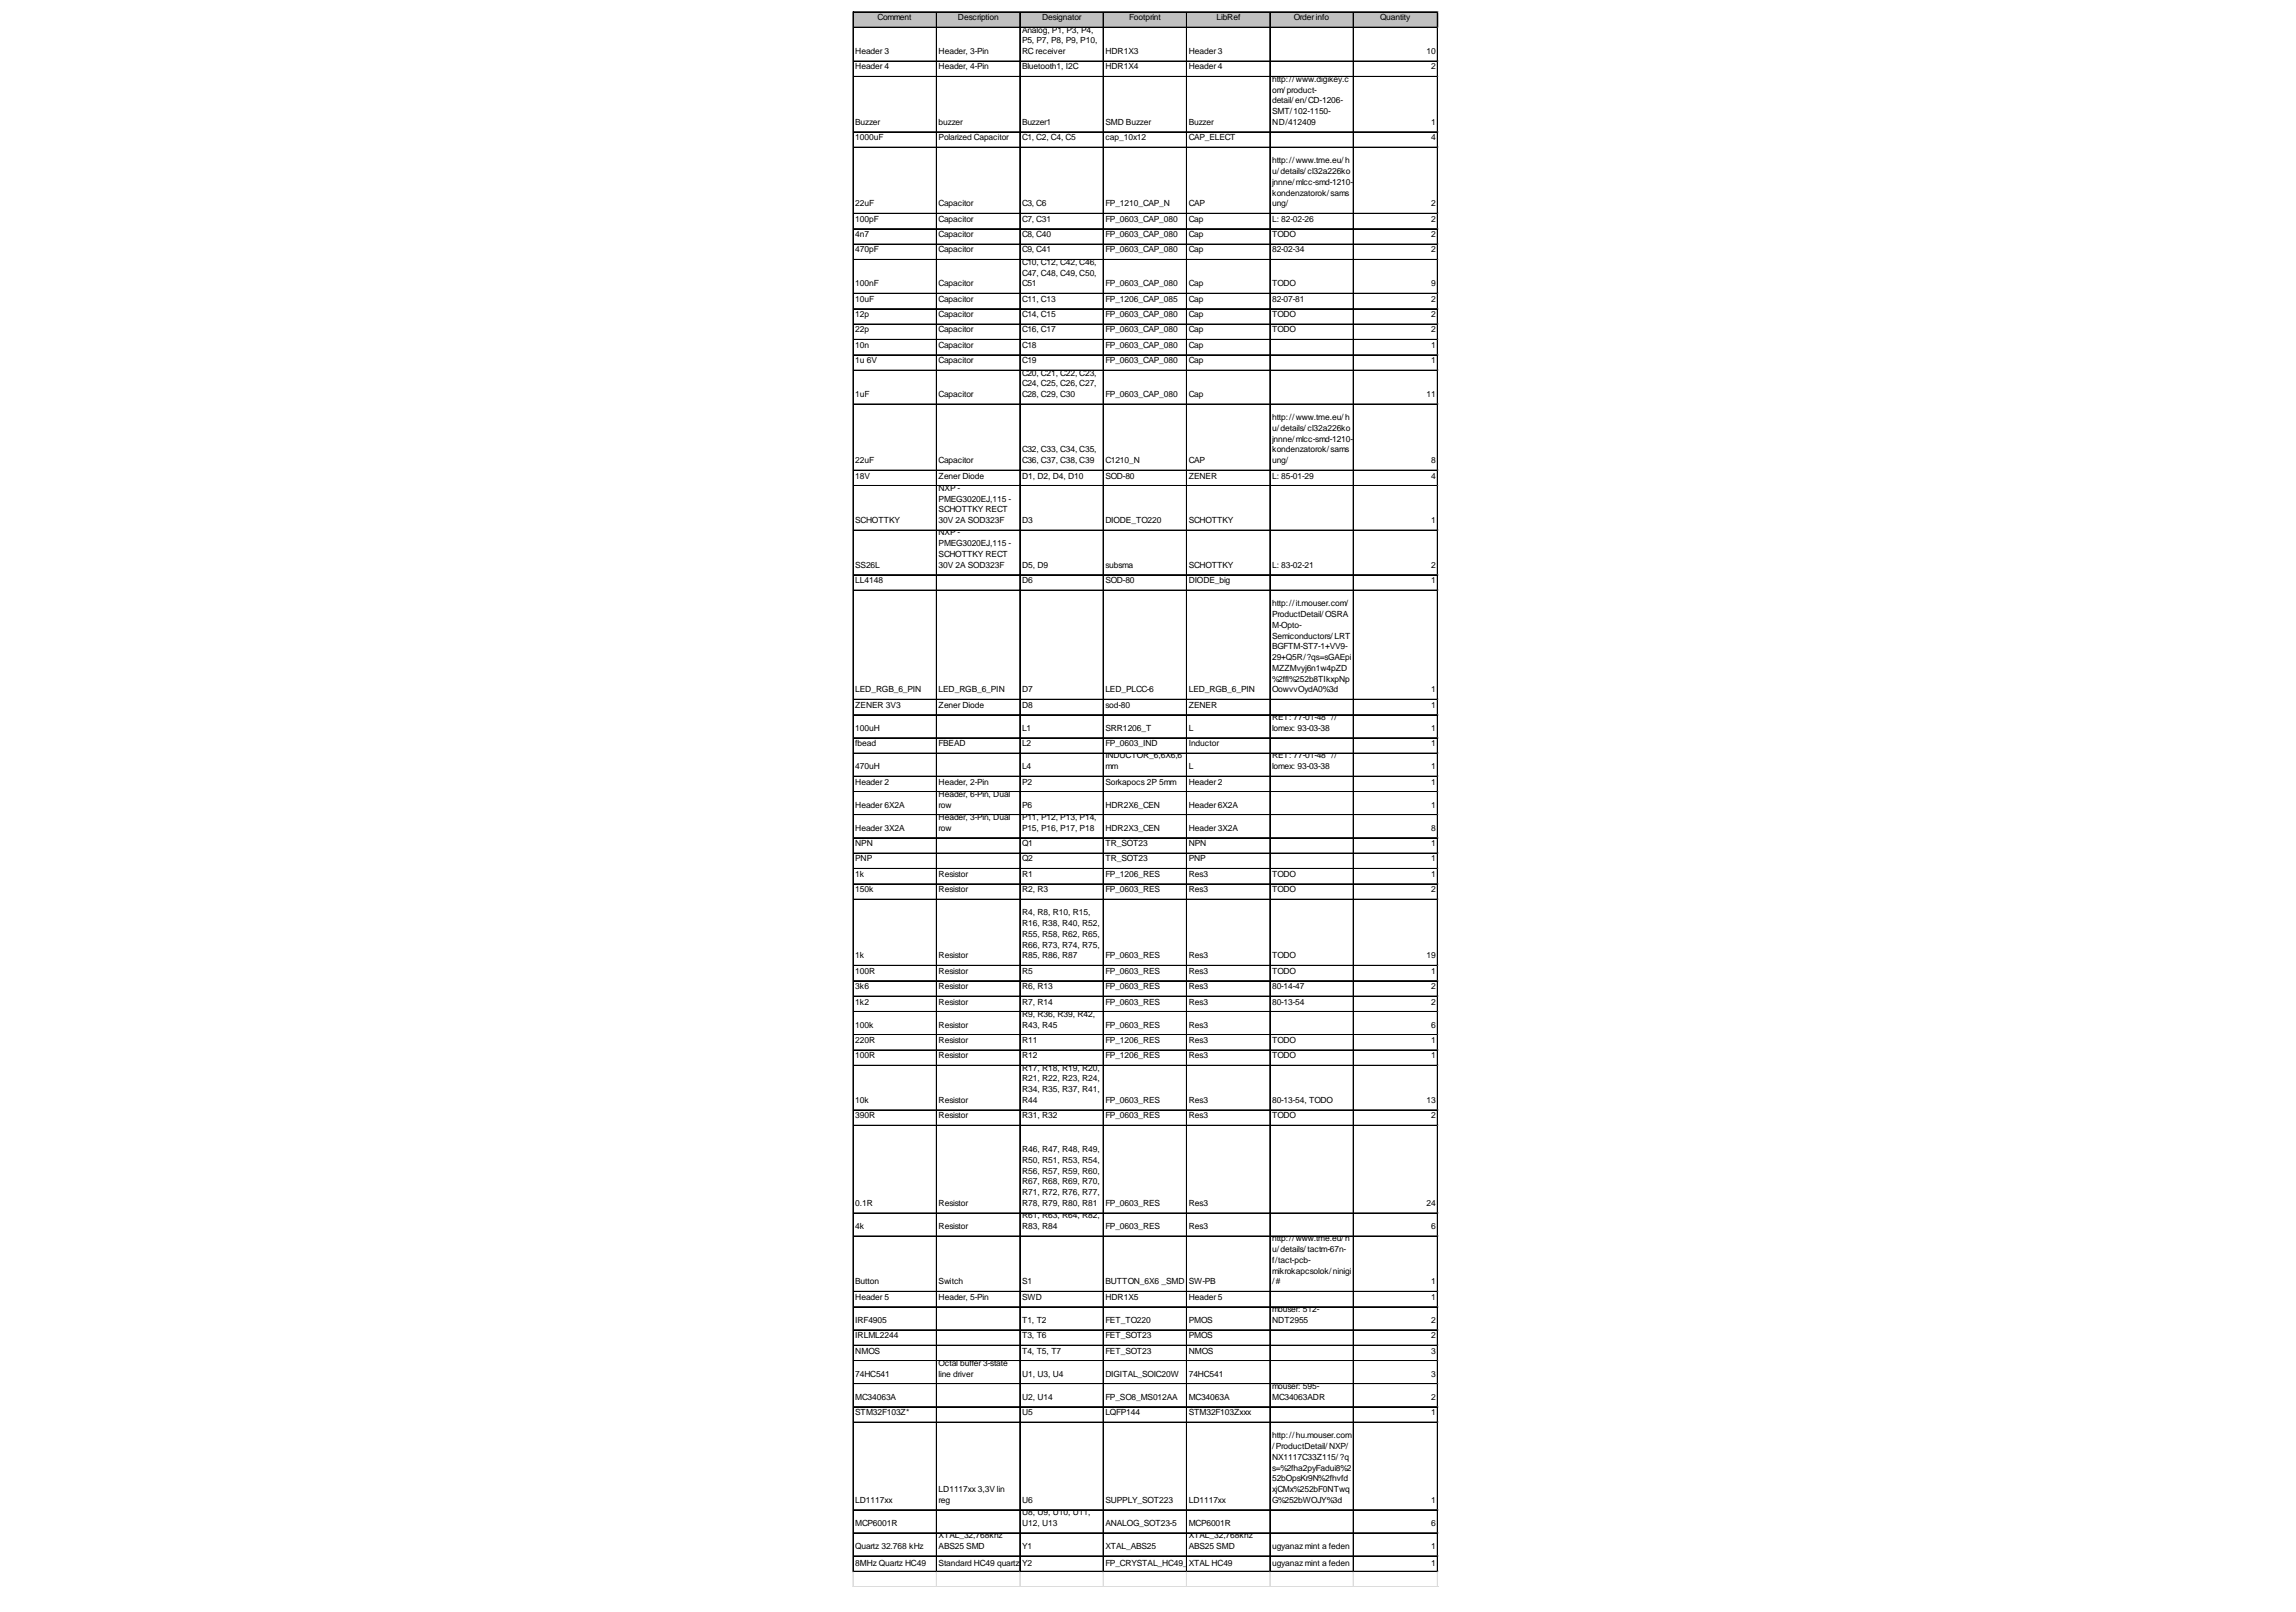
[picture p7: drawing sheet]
<svg xmlns="http://www.w3.org/2000/svg" width="288mm" height="202mm" viewBox="0 0 288 202" stroke-linecap="round" stroke-linejoin="round" font-family="sans-serif">
<defs><g id="words">
<g font-size="1.1">
<text x="110" y="2.5">Comment</text>
<text x="120.1" y="2.5">Description</text>
<text x="128.1" y="4.1">Analog, P1, P3, P4,</text>
<text x="128.1" y="5.4">P5, P7, P8, P9, P10,</text>
<text x="130.7" y="2.5">Designator</text>
<text x="141.6" y="2.5">Footprint</text>
<text x="152.5" y="2.5">LibRef</text>
<text x="162.2" y="2.5">Order info</text>
<text x="173" y="2.5">Quantity</text>
<text x="107.2" y="6.8">Header 3</text>
<text x="107.2" y="8.7">Header 4</text>
<text x="117.7" y="6.8">Header, 3-Pin</text>
<text x="117.7" y="8.7">Header, 4-Pin</text>
<text x="128.1" y="6.8">RC receiver</text>
<text x="128.1" y="8.7">Bluetooth1, I2C</text>
<text x="138.6" y="6.8">HDR1X3</text>
<text x="138.6" y="8.7">HDR1X4</text>
<text x="149" y="6.8">Header 3</text>
<text x="149" y="8.7">Header 4</text>
<text x="159.5" y="10.3">http://www.digikey.c</text>
<text x="159.5" y="11.6">om/product-</text>
<text x="178.8" y="6.8">10</text>
<text x="179.4" y="8.7">2</text>
<text x="107.2" y="15.7">Buzzer</text>
<text x="107.2" y="17.6">1000uF</text>
<text x="117.7" y="15.7">buzzer</text>
<text x="117.7" y="17.6">Polarized Capacitor</text>
<text x="128.1" y="15.7">Buzzer1</text>
<text x="128.1" y="17.6">C1, C2, C4, C5</text>
<text x="138.6" y="15.7">SMD Buzzer</text>
<text x="138.6" y="17.6">cap_10x12</text>
<text x="149" y="15.7">Buzzer</text>
<text x="149" y="17.6">CAP_ELECT</text>
<text x="159.5" y="13">detail/en/CD-1206-</text>
<text x="159.5" y="14.3">SMT/102-1150-</text>
<text x="159.5" y="15.7">ND/412409</text>
<text x="179.4" y="15.7">1</text>
<text x="179.4" y="17.6">4</text>
<text x="159.5" y="20.5">http://www.tme.eu/h</text>
<text x="159.5" y="21.8">u/details/cl32a226ko</text>
<text x="159.5" y="23.2">jnnne/mlcc-smd-1210-</text>
<text x="107.2" y="25.9">22uF</text>
<text x="107.2" y="27.8">100pF</text>
<text x="107.2" y="29.7">4n7</text>
<text x="117.7" y="25.9">Capacitor</text>
<text x="117.7" y="27.8">Capacitor</text>
<text x="117.7" y="29.7">Capacitor</text>
<text x="128.1" y="25.9">C3, C6</text>
<text x="128.1" y="27.8">C7, C31</text>
<text x="128.1" y="29.7">C8, C40</text>
<text x="138.6" y="25.9">FP_1210_CAP_N</text>
<text x="138.6" y="27.8">FP_0603_CAP_080</text>
<text x="138.6" y="29.7">FP_0603_CAP_080</text>
<text x="149" y="25.9">CAP</text>
<text x="149" y="27.8">Cap</text>
<text x="149" y="29.7">Cap</text>
<text x="159.5" y="24.5">kondenzatorok/sams</text>
<text x="159.5" y="25.9">ung/</text>
<text x="159.5" y="27.8">L: 82-02-26</text>
<text x="159.5" y="29.7">TODO</text>
<text x="179.4" y="25.9">2</text>
<text x="179.4" y="27.8">2</text>
<text x="179.4" y="29.7">2</text>
<text x="107.2" y="31.7">470pF</text>
<text x="107.2" y="35.9">100nF</text>
<text x="117.7" y="31.7">Capacitor</text>
<text x="117.7" y="35.9">Capacitor</text>
<text x="128.1" y="31.7">C9, C41</text>
<text x="128.1" y="33.2">C10, C12, C42, C46,</text>
<text x="128.1" y="34.6">C47, C48, C49, C50,</text>
<text x="128.1" y="35.9">C51</text>
<text x="138.6" y="31.7">FP_0603_CAP_080</text>
<text x="138.6" y="35.9">FP_0603_CAP_080</text>
<text x="149" y="31.7">Cap</text>
<text x="149" y="35.9">Cap</text>
<text x="159.5" y="31.7">82-02-34</text>
<text x="159.5" y="35.9">TODO</text>
<text x="179.4" y="31.7">2</text>
<text x="179.4" y="35.9">9</text>
<text x="107.2" y="37.8">10uF</text>
<text x="107.2" y="39.8">12p</text>
<text x="107.2" y="41.7">22p</text>
<text x="117.7" y="37.8">Capacitor</text>
<text x="117.7" y="39.8">Capacitor</text>
<text x="117.7" y="41.7">Capacitor</text>
<text x="128.1" y="37.8">C11, C13</text>
<text x="128.1" y="39.8">C14, C15</text>
<text x="128.1" y="41.7">C16, C17</text>
<text x="138.6" y="37.8">FP_1206_CAP_085</text>
<text x="138.6" y="39.8">FP_0603_CAP_080</text>
<text x="138.6" y="41.7">FP_0603_CAP_080</text>
<text x="149" y="37.8">Cap</text>
<text x="149" y="39.8">Cap</text>
<text x="149" y="41.7">Cap</text>
<text x="159.5" y="37.8">82-07-81</text>
<text x="159.5" y="39.8">TODO</text>
<text x="159.5" y="41.7">TODO</text>
<text x="179.4" y="37.8">2</text>
<text x="179.4" y="39.8">2</text>
<text x="179.4" y="41.7">2</text>
<text x="107.2" y="43.6">10n</text>
<text x="107.2" y="45.5">1u 6V</text>
<text x="117.7" y="43.6">Capacitor</text>
<text x="117.7" y="45.5">Capacitor</text>
<text x="128.1" y="43.6">C18</text>
<text x="128.1" y="45.5">C19</text>
<text x="128.1" y="47.1">C20, C21, C22, C23,</text>
<text x="138.6" y="43.6">FP_0603_CAP_080</text>
<text x="138.6" y="45.5">FP_0603_CAP_080</text>
<text x="149" y="43.6">Cap</text>
<text x="149" y="45.5">Cap</text>
<text x="179.4" y="43.6">1</text>
<text x="179.4" y="45.5">1</text>
<text x="107.2" y="49.8">1uF</text>
<text x="117.7" y="49.8">Capacitor</text>
<text x="128.1" y="48.4">C24, C25, C26, C27,</text>
<text x="128.1" y="49.8">C28, C29, C30</text>
<text x="138.6" y="49.8">FP_0603_CAP_080</text>
<text x="149" y="49.8">Cap</text>
<text x="159.5" y="52.7">http://www.tme.eu/h</text>
<text x="178.8" y="49.8">11</text>
<text x="107.2" y="58.1">22uF</text>
<text x="117.7" y="58.1">Capacitor</text>
<text x="128.1" y="56.7">C32, C33, C34, C35,</text>
<text x="128.1" y="58.1">C36, C37, C38, C39</text>
<text x="138.6" y="58.1">C1210_N</text>
<text x="149" y="58.1">CAP</text>
<text x="159.5" y="54">u/details/cl32a226ko</text>
<text x="159.5" y="55.4">jnnne/mlcc-smd-1210-</text>
<text x="159.5" y="56.7">kondenzatorok/sams</text>
<text x="159.5" y="58.1">ung/</text>
<text x="179.4" y="58.1">8</text>
<text x="107.2" y="60">18V</text>
<text x="107.2" y="65.6">SCHOTTKY</text>
<text x="117.7" y="60">Zener Diode</text>
<text x="117.7" y="61.6">NXP -</text>
<text x="117.7" y="62.9">PMEG3020EJ,115 -</text>
<text x="117.7" y="64.3">SCHOTTKY RECT</text>
<text x="117.7" y="65.6">30V 2A SOD323F</text>
<text x="128.1" y="60">D1, D2, D4, D10</text>
<text x="128.1" y="65.6">D3</text>
<text x="138.6" y="60">SOD-80</text>
<text x="138.6" y="65.6">DIODE_TO220</text>
<text x="149" y="60">ZENER</text>
<text x="149" y="65.6">SCHOTTKY</text>
<text x="159.5" y="60">L: 85-01-29</text>
<text x="179.4" y="60">4</text>
<text x="179.4" y="65.6">1</text>
<text x="107.2" y="71.2">SS26L</text>
<text x="117.7" y="67.1">NXP -</text>
<text x="117.7" y="68.5">PMEG3020EJ,115 -</text>
<text x="117.7" y="69.8">SCHOTTKY RECT</text>
<text x="117.7" y="71.2">30V 2A SOD323F</text>
<text x="128.1" y="71.2">D5, D9</text>
<text x="138.6" y="71.2">subsma</text>
<text x="149" y="71.2">SCHOTTKY</text>
<text x="159.5" y="71.2">L: 83-02-21</text>
<text x="179.4" y="71.2">2</text>
<text x="107.2" y="73.1">LL4148</text>
<text x="128.1" y="73.1">D6</text>
<text x="138.6" y="73.1">SOD-80</text>
<text x="149" y="73.1">DIODE_big</text>
<text x="159.5" y="76">http://it.mouser.com/</text>
<text x="159.5" y="77.4">ProductDetail/OSRA</text>
<text x="179.4" y="73.1">1</text>
<text x="159.5" y="78.7">M-Opto-</text>
<text x="159.5" y="80.1">Semiconductors/LRT</text>
<text x="159.5" y="81.4">BGFTM-ST7-1+VV9-</text>
<text x="159.5" y="82.8">29+Q5R/?qs=sGAEpi</text>
<text x="107.2" y="86.8">LED_RGB_6_PIN</text>
<text x="107.2" y="88.7">ZENER 3V3</text>
<text x="117.7" y="86.8">LED_RGB_6_PIN</text>
<text x="117.7" y="88.7">Zener Diode</text>
<text x="128.1" y="86.8">D7</text>
<text x="128.1" y="88.7">D8</text>
<text x="138.6" y="86.8">LED_PLCC-6</text>
<text x="138.6" y="88.7">sod-80</text>
<text x="149" y="86.8">LED_RGB_6_PIN</text>
<text x="149" y="88.7">ZENER</text>
<text x="159.5" y="84.1">MZZMvyj6n1w4pZD</text>
<text x="159.5" y="85.5">%2ffl%252b8TIkxpNp</text>
<text x="159.5" y="86.8">OowvvOydA0%3d</text>
<text x="179.4" y="86.8">1</text>
<text x="179.4" y="88.7">1</text>
<text x="107.2" y="91.6">100uH</text>
<text x="107.2" y="93.6">fbead</text>
<text x="117.7" y="93.6">FBEAD</text>
<text x="128.1" y="91.6">L1</text>
<text x="128.1" y="93.6">L2</text>
<text x="138.6" y="91.6">SRR1206_T</text>
<text x="138.6" y="93.6">FP_0603_IND</text>
<text x="138.6" y="95.1">INDUCTOR_6,6X6,6</text>
<text x="149" y="91.6">L</text>
<text x="149" y="93.6">Inductor</text>
<text x="159.5" y="90.3">RET: 77-01-48 //</text>
<text x="159.5" y="91.6">lomex: 93-03-38</text>
<text x="159.5" y="95.1">RET: 77-01-48 //</text>
<text x="179.4" y="91.6">1</text>
<text x="179.4" y="93.6">1</text>
<text x="107.2" y="96.5">470uH</text>
<text x="107.2" y="98.4">Header 2</text>
<text x="107.2" y="101.3">Header 6X2A</text>
<text x="117.7" y="98.4">Header, 2-Pin</text>
<text x="117.7" y="99.9">Header, 6-Pin, Dual</text>
<text x="117.7" y="101.3">row</text>
<text x="128.1" y="96.5">L4</text>
<text x="128.1" y="98.4">P2</text>
<text x="128.1" y="101.3">P6</text>
<text x="138.6" y="96.5">mm</text>
<text x="138.6" y="98.4">Sorkapocs 2P 5mm</text>
<text x="138.6" y="101.3">HDR2X6_CEN</text>
<text x="149" y="96.5">L</text>
<text x="149" y="98.4">Header 2</text>
<text x="149" y="101.3">Header 6X2A</text>
<text x="159.5" y="96.5">lomex: 93-03-38</text>
<text x="179.4" y="96.5">1</text>
<text x="179.4" y="98.4">1</text>
<text x="179.4" y="101.3">1</text>
<text x="107.2" y="104.2">Header 3X2A</text>
<text x="107.2" y="106.1">NPN</text>
<text x="117.7" y="102.8">Header, 3-Pin, Dual</text>
<text x="117.7" y="104.2">row</text>
<text x="128.1" y="102.8">P11, P12, P13, P14,</text>
<text x="128.1" y="104.2">P15, P16, P17, P18</text>
<text x="128.1" y="106.1">Q1</text>
<text x="138.6" y="104.2">HDR2X3_CEN</text>
<text x="138.6" y="106.1">TR_SOT23</text>
<text x="149" y="104.2">Header 3X2A</text>
<text x="149" y="106.1">NPN</text>
<text x="179.4" y="104.2">8</text>
<text x="179.4" y="106.1">1</text>
<text x="107.2" y="108">PNP</text>
<text x="107.2" y="110">1k</text>
<text x="107.2" y="111.9">150k</text>
<text x="117.7" y="110">Resistor</text>
<text x="117.7" y="111.9">Resistor</text>
<text x="128.1" y="108">Q2</text>
<text x="128.1" y="110">R1</text>
<text x="128.1" y="111.9">R2, R3</text>
<text x="138.6" y="108">TR_SOT23</text>
<text x="138.6" y="110">FP_1206_RES</text>
<text x="138.6" y="111.9">FP_0603_RES</text>
<text x="149" y="108">PNP</text>
<text x="149" y="110">Res3</text>
<text x="149" y="111.9">Res3</text>
<text x="159.5" y="110">TODO</text>
<text x="159.5" y="111.9">TODO</text>
<text x="179.4" y="108">1</text>
<text x="179.4" y="110">1</text>
<text x="179.4" y="111.9">2</text>
<text x="128.1" y="114.8">R4, R8, R10, R15,</text>
<text x="128.1" y="116.1">R16, R38, R40, R52,</text>
<text x="128.1" y="117.5">R55, R58, R62, R65,</text>
<text x="128.1" y="118.8">R66, R73, R74, R75,</text>
<text x="107.2" y="120.2">1k</text>
<text x="107.2" y="122.1">100R</text>
<text x="107.2" y="124">3k6</text>
<text x="107.2" y="126">1k2</text>
<text x="117.7" y="120.2">Resistor</text>
<text x="117.7" y="122.1">Resistor</text>
<text x="117.7" y="124">Resistor</text>
<text x="117.7" y="126">Resistor</text>
<text x="128.1" y="120.2">R85, R86, R87</text>
<text x="128.1" y="122.1">R5</text>
<text x="128.1" y="124">R6, R13</text>
<text x="128.1" y="126">R7, R14</text>
<text x="138.6" y="120.2">FP_0603_RES</text>
<text x="138.6" y="122.1">FP_0603_RES</text>
<text x="138.6" y="124">FP_0603_RES</text>
<text x="138.6" y="126">FP_0603_RES</text>
<text x="149" y="120.2">Res3</text>
<text x="149" y="122.1">Res3</text>
<text x="149" y="124">Res3</text>
<text x="149" y="126">Res3</text>
<text x="159.5" y="120.2">TODO</text>
<text x="159.5" y="122.1">TODO</text>
<text x="159.5" y="124">80-14-47</text>
<text x="159.5" y="126">80-13-54</text>
<text x="178.8" y="120.2">19</text>
<text x="179.4" y="122.1">1</text>
<text x="179.4" y="124">2</text>
<text x="179.4" y="126">2</text>
<text x="107.2" y="128.9">100k</text>
<text x="107.2" y="130.8">220R</text>
<text x="117.7" y="128.9">Resistor</text>
<text x="117.7" y="130.8">Resistor</text>
<text x="128.1" y="127.5">R9, R36, R39, R42,</text>
<text x="128.1" y="128.9">R43, R45</text>
<text x="128.1" y="130.8">R11</text>
<text x="138.6" y="128.9">FP_0603_RES</text>
<text x="138.6" y="130.8">FP_1206_RES</text>
<text x="149" y="128.9">Res3</text>
<text x="149" y="130.8">Res3</text>
<text x="159.5" y="130.8">TODO</text>
<text x="179.4" y="128.9">6</text>
<text x="179.4" y="130.8">1</text>
<text x="107.2" y="132.7">100R</text>
<text x="117.7" y="132.7">Resistor</text>
<text x="128.1" y="132.7">R12</text>
<text x="128.1" y="134.3">R17, R18, R19, R20,</text>
<text x="128.1" y="135.6">R21, R22, R23, R24,</text>
<text x="128.1" y="137">R34, R35, R37, R41,</text>
<text x="138.6" y="132.7">FP_1206_RES</text>
<text x="149" y="132.7">Res3</text>
<text x="159.5" y="132.7">TODO</text>
<text x="179.4" y="132.7">1</text>
<text x="107.2" y="138.3">10k</text>
<text x="107.2" y="140.2">390R</text>
<text x="117.7" y="138.3">Resistor</text>
<text x="117.7" y="140.2">Resistor</text>
<text x="128.1" y="138.3">R44</text>
<text x="128.1" y="140.2">R31, R32</text>
<text x="138.6" y="138.3">FP_0603_RES</text>
<text x="138.6" y="140.2">FP_0603_RES</text>
<text x="149" y="138.3">Res3</text>
<text x="149" y="140.2">Res3</text>
<text x="159.5" y="138.3">80-13-54, TODO</text>
<text x="159.5" y="140.2">TODO</text>
<text x="178.8" y="138.3">13</text>
<text x="179.4" y="140.2">2</text>
<text x="128.1" y="144.5">R46, R47, R48, R49,</text>
<text x="128.1" y="145.8">R50, R51, R53, R54,</text>
<text x="128.1" y="147.2">R56, R57, R59, R60,</text>
<text x="128.1" y="148.5">R67, R68, R69, R70,</text>
<text x="128.1" y="149.9">R71, R72, R76, R77,</text>
<text x="107.2" y="151.2">0.1R</text>
<text x="107.2" y="154.1">4k</text>
<text x="117.7" y="151.2">Resistor</text>
<text x="117.7" y="154.1">Resistor</text>
<text x="128.1" y="151.2">R78, R79, R80, R81</text>
<text x="128.1" y="152.8">R61, R63, R64, R82,</text>
<text x="128.1" y="154.1">R83, R84</text>
<text x="138.6" y="151.2">FP_0603_RES</text>
<text x="138.6" y="154.1">FP_0603_RES</text>
<text x="149" y="151.2">Res3</text>
<text x="149" y="154.1">Res3</text>
<text x="159.5" y="155.7">http://www.tme.eu/h</text>
<text x="178.8" y="151.2">24</text>
<text x="179.4" y="154.1">6</text>
<text x="107.2" y="161.1">Button</text>
<text x="117.7" y="161.1">Switch</text>
<text x="128.1" y="161.1">S1</text>
<text x="138.6" y="161.1">BUTTON_6X6 _SMD</text>
<text x="149" y="161.1">SW-PB</text>
<text x="159.5" y="157">u/details/tactm-67n-</text>
<text x="159.5" y="158.4">f/tact-pcb-</text>
<text x="159.5" y="159.7">mikrokapcsolok/ninigi</text>
<text x="159.5" y="161.1">/#</text>
<text x="179.4" y="161.1">1</text>
<text x="107.2" y="163">Header 5</text>
<text x="107.2" y="165.9">IRF4905</text>
<text x="107.2" y="167.8">IRLML2244</text>
<text x="117.7" y="163">Header, 5-Pin</text>
<text x="128.1" y="163">SWD</text>
<text x="128.1" y="165.9">T1, T2</text>
<text x="128.1" y="167.8">T3, T6</text>
<text x="138.6" y="163">HDR1X5</text>
<text x="138.6" y="165.9">FET_TO220</text>
<text x="138.6" y="167.8">FET_SOT23</text>
<text x="149" y="163">Header 5</text>
<text x="149" y="165.9">PMOS</text>
<text x="149" y="167.8">PMOS</text>
<text x="159.5" y="164.5">mouser: 512-</text>
<text x="159.5" y="165.9">NDT2955</text>
<text x="179.4" y="163">1</text>
<text x="179.4" y="165.9">2</text>
<text x="179.4" y="167.8">2</text>
<text x="107.2" y="169.7">NMOS</text>
<text x="107.2" y="172.6">74HC541</text>
<text x="117.7" y="171.3">Octal buffer 3-state</text>
<text x="117.7" y="172.6">line driver</text>
<text x="128.1" y="169.7">T4, T5, T7</text>
<text x="128.1" y="172.6">U1, U3, U4</text>
<text x="138.6" y="169.7">FET_SOT23</text>
<text x="138.6" y="172.6">DIGITAL_SOIC20W</text>
<text x="149" y="169.7">NMOS</text>
<text x="149" y="172.6">74HC541</text>
<text x="179.4" y="169.7">3</text>
<text x="179.4" y="172.6">3</text>
<text x="107.2" y="175.5">MC34063A</text>
<text x="107.2" y="177.5">STM32F103Z*</text>
<text x="128.1" y="175.5">U2, U14</text>
<text x="128.1" y="177.5">U5</text>
<text x="138.6" y="175.5">FP_SO8_MS012AA</text>
<text x="138.6" y="177.5">LQFP144</text>
<text x="149" y="175.5">MC34063A</text>
<text x="149" y="177.5">STM32F103Zxxx</text>
<text x="159.5" y="174.2">mouser: 595-</text>
<text x="159.5" y="175.5">MC34063ADR</text>
<text x="179.4" y="175.5">2</text>
<text x="179.4" y="177.5">1</text>
<text x="159.5" y="180.3">http://hu.mouser.com</text>
<text x="159.5" y="181.7">/ProductDetail/NXP/</text>
<text x="159.5" y="183">NX1117C33Z115/?q</text>
<text x="159.5" y="184.4">s=%2fha2pyFadui8%2</text>
<text x="159.5" y="185.7">52bOpsKr9N%2fhvfd</text>
<text x="107.2" y="188.4">LD1117xx</text>
<text x="107.2" y="191.3">MCP6001R</text>
<text x="117.7" y="187.1">LD1117xx 3,3V lin</text>
<text x="117.7" y="188.4">reg</text>
<text x="128.1" y="188.4">U6</text>
<text x="128.1" y="190">U8, U9, U10, U11,</text>
<text x="128.1" y="191.3">U12, U13</text>
<text x="138.6" y="188.4">SUPPLY_SOT223</text>
<text x="138.6" y="191.3">ANALOG_SOT23-5</text>
<text x="149" y="188.4">LD1117xx</text>
<text x="149" y="191.3">MCP6001R</text>
<text x="159.5" y="187.1">xjCMx%252bF0NTwq</text>
<text x="159.5" y="188.4">G%252bWOJY%3d</text>
<text x="179.4" y="188.4">1</text>
<text x="179.4" y="191.3">6</text>
<text x="107.2" y="194.2">Quartz 32.768 kHz</text>
<text x="107.2" y="196.4">8MHz Quartz HC49</text>
<text x="117.7" y="192.9">XTAL_32,768khz</text>
<text x="117.7" y="194.2">ABS25 SMD</text>
<text x="117.7" y="196.4">Standard HC49 quartz</text>
<text x="128.1" y="194.2">Y1</text>
<text x="128.1" y="196.4">Y2</text>
<text x="138.6" y="194.2">XTAL_ABS25</text>
<text x="138.6" y="196.4">FP_CRYSTAL_HC49_</text>
<text x="148.9" y="196.4">SMD</text>
<text x="149" y="192.9">XTAL_32,768khz</text>
<text x="149" y="194.2">ABS25 SMD</text>
<text x="149" y="196.4">XTAL HC49</text>
<text x="159.5" y="194.2">ugyanaz mint a feden</text>
<text x="159.5" y="196.4">ugyanaz mint a feden</text>
<text x="179.4" y="194.2">1</text>
<text x="179.4" y="196.4">1</text>
</g>
</g></defs>
<path d="M107 1.5h73.3v2h-73.3z" fill="#c0c0c0"/>
<g fill="none" stroke="#000" stroke-width=".13">
<path d="M106.9 1.5v195.6M107 1.5v195.6M107 1.5h73.3M107 3.4h73.3M107 3.5h73.3M107 7.7h73.3M107 9.6h73.3M107 16.5h73.3M107 16.6h73.3M107 18.5h73.3M117.4 1.6v195.5M127.8 1.6v195.5"/>
<path d="M127.9 1.6v195.5M138.3 1.6v195.5M148.7 1.6v195.5M148.8 1.6v195.5M159.2 1.6v195.5M169.7 1.6v195.5M180.2 1.6v195.5M180.3 1.6v195.5M107 26.7h73.3M107 26.8h73.3M107 28.7h73.3M107 30.6h73.3"/>
<path d="M107 32.5h73.3M107 32.6h73.3M107 36.8h73.3M107 38.7h73.3M107 40.6h73.3M107 40.7h73.3M107 42.6h73.3M107 44.5h73.3M107 46.4h73.3M107 46.5h73.3M107 50.7h73.3M107 58.9h73.3"/>
<path d="M107 59h73.3M107 60.9h73.3M107 66.5h73.3M107 72.1h73.3M107 74h73.3M107 87.7h73.3M107 89.6h73.3M107 89.7h73.3M107 92.5h73.3M107 92.6h73.3M107 94.4h73.3M107 94.5h73.3"/>
<path d="M107 97.3h73.3M107 97.4h73.3M107 99.3h73.3M107 102.1h73.3M107 102.2h73.3M107 105h73.3M107 105.1h73.3M107 107h73.3M107 108.9h73.3M107 110.8h73.3M107 110.9h73.3M107 112.8h73.3"/>
<path d="M107 121h73.3M107 121.1h73.3M107 123h73.3M107 124.9h73.3M107 125h73.3M107 126.8h73.3M107 126.9h73.3M107 129.7h73.3M107 129.8h73.3M107 131.7h73.3M107 133.6h73.3M107 139.2h73.3"/>
<path d="M107 141.1h73.3M107 141.2h73.3M107 152.1h73.3M107 155h73.3M107 161.9h73.3M107 162h73.3M107 163.9h73.3M107 166.8h73.3M107 168.7h73.3M107 170.6h73.3M107 170.7h73.3M107 173.5h73.3"/>
<path d="M107 173.6h73.3M107 176.4h73.3M107 178.3h73.3M107 178.4h73.3M107 189.3h73.3M107 189.4h73.3M107 192.2h73.3M107 192.3h73.3M107 195.1h73.3M107 197h73.3M107 197.1h73.3"/>
</g>
<path d="M106.9 197.1v1.9" fill="none" stroke="#dadcdd" stroke-width=".13"/>
<path d="M106.9 197.1h.1v1.9h-.1z" fill="#dadcdd"/>
<path d="M117.4 197.1v1.9" fill="none" stroke="#dadcdd" stroke-width=".13"/>
<path d="M117.4 197.1h.1v1.9h-.1z" fill="#dadcdd"/>
<path d="M127.8 197.1v1.9" fill="none" stroke="#dadcdd" stroke-width=".13"/>
<path d="M127.8 197.1h.1v1.9h-.1z" fill="#dadcdd"/>
<path d="M138.3 197.1v1.9" fill="none" stroke="#dadcdd" stroke-width=".13"/>
<path d="M138.3 197.1h.1v1.9h-.1z" fill="#dadcdd"/>
<path d="M148.7 197.1v1.9" fill="none" stroke="#dadcdd" stroke-width=".13"/>
<path d="M148.7 197.1h.1v1.9h-.1z" fill="#dadcdd"/>
<path d="M159.2 197.1v1.9" fill="none" stroke="#dadcdd" stroke-width=".13"/>
<path d="M159.2 197.1h.1v1.9h-.1z" fill="#dadcdd"/>
<path d="M169.7 197.1v1.9" fill="none" stroke="#dadcdd" stroke-width=".13"/>
<path d="M169.7 197.1v1.9z" fill="#dadcdd"/>
<path d="M180.2 197.1v1.9" fill="none" stroke="#dadcdd" stroke-width=".13"/>
<path d="M180.2 197.1h.1v1.9h-.1z" fill="#dadcdd"/>
<path d="M180.3 1.5h.1" fill="none" stroke="#dadcdd" stroke-width=".13"/>
<path d="M180.3 1.5v.1z" fill="#dadcdd"/>
<path d="M180.3 3.4h.1" fill="none" stroke="#dadcdd" stroke-width=".13"/>
<path d="M180.3 3.4v.1z" fill="#dadcdd"/>
<path d="M180.3 7.7h.1" fill="none" stroke="#dadcdd" stroke-width=".13"/>
<path d="M180.3 9.6h.1" fill="none" stroke="#dadcdd" stroke-width=".13"/>
<path d="M180.3 9.6v.1z" fill="#dadcdd"/>
<path d="M180.3 16.5h.1" fill="none" stroke="#dadcdd" stroke-width=".13"/>
<path d="M180.3 16.5v.1z" fill="#dadcdd"/>
<path d="M180.3 18.5h.1" fill="none" stroke="#dadcdd" stroke-width=".13"/>
<path d="M180.3 26.7h.1" fill="none" stroke="#dadcdd" stroke-width=".13"/>
<path d="M180.3 26.7v.1z" fill="#dadcdd"/>
<path d="M180.3 28.7h.1" fill="none" stroke="#dadcdd" stroke-width=".13"/>
<path d="M180.3 28.7v.1z" fill="#dadcdd"/>
<path d="M180.3 30.6h.1" fill="none" stroke="#dadcdd" stroke-width=".13"/>
<path d="M180.3 30.6v.1z" fill="#dadcdd"/>
<path d="M180.3 32.5h.1" fill="none" stroke="#dadcdd" stroke-width=".13"/>
<path d="M180.3 32.5v.1z" fill="#dadcdd"/>
<path d="M180.3 36.8h.1" fill="none" stroke="#dadcdd" stroke-width=".13"/>
<path d="M180.3 36.8v.1z" fill="#dadcdd"/>
<path d="M180.3 38.7h.1" fill="none" stroke="#dadcdd" stroke-width=".13"/>
<path d="M180.3 38.7v.1z" fill="#dadcdd"/>
<path d="M180.3 40.6h.1" fill="none" stroke="#dadcdd" stroke-width=".13"/>
<path d="M180.3 40.6v.1z" fill="#dadcdd"/>
<path d="M180.3 42.6h.1" fill="none" stroke="#dadcdd" stroke-width=".13"/>
<path d="M180.3 42.6v.1z" fill="#dadcdd"/>
<path d="M180.3 44.5h.1" fill="none" stroke="#dadcdd" stroke-width=".13"/>
<path d="M180.3 44.5v.1z" fill="#dadcdd"/>
<path d="M180.3 46.4h.1" fill="none" stroke="#dadcdd" stroke-width=".13"/>
<path d="M180.3 46.4v.1z" fill="#dadcdd"/>
<path d="M180.3 50.7h.1" fill="none" stroke="#dadcdd" stroke-width=".13"/>
<path d="M180.3 50.7v.1z" fill="#dadcdd"/>
<path d="M180.3 58.9h.1" fill="none" stroke="#dadcdd" stroke-width=".13"/>
<path d="M180.3 58.9v.1z" fill="#dadcdd"/>
<path d="M180.3 60.9h.1" fill="none" stroke="#dadcdd" stroke-width=".13"/>
<path d="M180.3 60.9v.1z" fill="#dadcdd"/>
<path d="M180.3 66.5h.1" fill="none" stroke="#dadcdd" stroke-width=".13"/>
<path d="M180.3 66.5v.1z" fill="#dadcdd"/>
<path d="M180.3 72.1h.1" fill="none" stroke="#dadcdd" stroke-width=".13"/>
<path d="M180.3 72.1v.1z" fill="#dadcdd"/>
<path d="M180.3 74h.1" fill="none" stroke="#dadcdd" stroke-width=".13"/>
<path d="M180.3 74v.1z" fill="#dadcdd"/>
<path d="M180.3 87.7h.1" fill="none" stroke="#dadcdd" stroke-width=".13"/>
<path d="M180.3 87.7v.1z" fill="#dadcdd"/>
<path d="M180.3 89.6h.1" fill="none" stroke="#dadcdd" stroke-width=".13"/>
<path d="M180.3 89.6v.1z" fill="#dadcdd"/>
<path d="M180.3 92.5h.1" fill="none" stroke="#dadcdd" stroke-width=".13"/>
<path d="M180.3 92.5v.1z" fill="#dadcdd"/>
<path d="M180.3 94.4h.1" fill="none" stroke="#dadcdd" stroke-width=".13"/>
<path d="M180.3 94.4v.1z" fill="#dadcdd"/>
<path d="M180.3 97.3h.1" fill="none" stroke="#dadcdd" stroke-width=".13"/>
<path d="M180.3 97.3v.1z" fill="#dadcdd"/>
<path d="M180.3 99.3h.1" fill="none" stroke="#dadcdd" stroke-width=".13"/>
<path d="M180.3 99.3v.1z" fill="#dadcdd"/>
<path d="M180.3 102.1h.1" fill="none" stroke="#dadcdd" stroke-width=".13"/>
<path d="M180.3 102.1v.1z" fill="#dadcdd"/>
<path d="M180.3 105h.1" fill="none" stroke="#dadcdd" stroke-width=".13"/>
<path d="M180.3 105v.1z" fill="#dadcdd"/>
<path d="M180.3 107h.1" fill="none" stroke="#dadcdd" stroke-width=".13"/>
<path d="M180.3 107v.1z" fill="#dadcdd"/>
<path d="M180.3 108.9h.1" fill="none" stroke="#dadcdd" stroke-width=".13"/>
<path d="M180.3 108.9v.1z" fill="#dadcdd"/>
<path d="M180.3 110.8h.1" fill="none" stroke="#dadcdd" stroke-width=".13"/>
<path d="M180.3 110.8v.1z" fill="#dadcdd"/>
<path d="M180.3 112.8h.1" fill="none" stroke="#dadcdd" stroke-width=".13"/>
<path d="M180.3 112.8v.1z" fill="#dadcdd"/>
<path d="M180.3 121h.1" fill="none" stroke="#dadcdd" stroke-width=".13"/>
<path d="M180.3 121v.1z" fill="#dadcdd"/>
<path d="M180.3 123h.1" fill="none" stroke="#dadcdd" stroke-width=".13"/>
<path d="M180.3 123v.1z" fill="#dadcdd"/>
<path d="M180.3 124.9h.1" fill="none" stroke="#dadcdd" stroke-width=".13"/>
<path d="M180.3 124.9v.1z" fill="#dadcdd"/>
<path d="M180.3 126.8h.1" fill="none" stroke="#dadcdd" stroke-width=".13"/>
<path d="M180.3 126.8v.1z" fill="#dadcdd"/>
<path d="M180.3 129.7h.1" fill="none" stroke="#dadcdd" stroke-width=".13"/>
<path d="M180.3 129.7v.1z" fill="#dadcdd"/>
<path d="M180.3 131.7h.1" fill="none" stroke="#dadcdd" stroke-width=".13"/>
<path d="M180.3 131.7v.1z" fill="#dadcdd"/>
<path d="M180.3 133.6h.1" fill="none" stroke="#dadcdd" stroke-width=".13"/>
<path d="M180.3 133.6v.1z" fill="#dadcdd"/>
<path d="M180.3 139.2h.1" fill="none" stroke="#dadcdd" stroke-width=".13"/>
<path d="M180.3 139.2v.1z" fill="#dadcdd"/>
<path d="M180.3 141.1h.1" fill="none" stroke="#dadcdd" stroke-width=".13"/>
<path d="M180.3 141.1v.1z" fill="#dadcdd"/>
<path d="M180.3 152.1h.1" fill="none" stroke="#dadcdd" stroke-width=".13"/>
<path d="M180.3 152.1v.1z" fill="#dadcdd"/>
<path d="M180.3 155h.1" fill="none" stroke="#dadcdd" stroke-width=".13"/>
<path d="M180.3 155v.1z" fill="#dadcdd"/>
<path d="M180.3 161.9h.1" fill="none" stroke="#dadcdd" stroke-width=".13"/>
<path d="M180.3 161.9v.1z" fill="#dadcdd"/>
<path d="M180.3 163.9h.1" fill="none" stroke="#dadcdd" stroke-width=".13"/>
<path d="M180.3 163.9v.1z" fill="#dadcdd"/>
<path d="M180.3 166.8h.1" fill="none" stroke="#dadcdd" stroke-width=".13"/>
<path d="M180.3 168.7h.1" fill="none" stroke="#dadcdd" stroke-width=".13"/>
<path d="M180.3 168.7v.1z" fill="#dadcdd"/>
<path d="M180.3 170.6h.1" fill="none" stroke="#dadcdd" stroke-width=".13"/>
<path d="M180.3 170.6v.1z" fill="#dadcdd"/>
<path d="M180.3 173.5h.1" fill="none" stroke="#dadcdd" stroke-width=".13"/>
<path d="M180.3 173.5v.1z" fill="#dadcdd"/>
<path d="M180.3 176.4h.1" fill="none" stroke="#dadcdd" stroke-width=".13"/>
<path d="M180.3 176.4v.1z" fill="#dadcdd"/>
<path d="M180.3 178.3h.1" fill="none" stroke="#dadcdd" stroke-width=".13"/>
<path d="M180.3 178.3v.1z" fill="#dadcdd"/>
<path d="M180.3 189.3h.1" fill="none" stroke="#dadcdd" stroke-width=".13"/>
<path d="M180.3 189.3v.1z" fill="#dadcdd"/>
<path d="M180.3 192.2h.1" fill="none" stroke="#dadcdd" stroke-width=".13"/>
<path d="M180.3 192.2v.1z" fill="#dadcdd"/>
<path d="M180.3 195.1h.1" fill="none" stroke="#dadcdd" stroke-width=".13"/>
<path d="M180.3 195.1v.1z" fill="#dadcdd"/>
<path d="M180.3 197h.1" fill="none" stroke="#dadcdd" stroke-width=".13"/>
<path d="M180.3 197v.1z" fill="#dadcdd"/>
<path d="M106.9 199h73.4" fill="none" stroke="#dadcdd" stroke-width=".13"/>
<use href="#words"/>
</svg>
